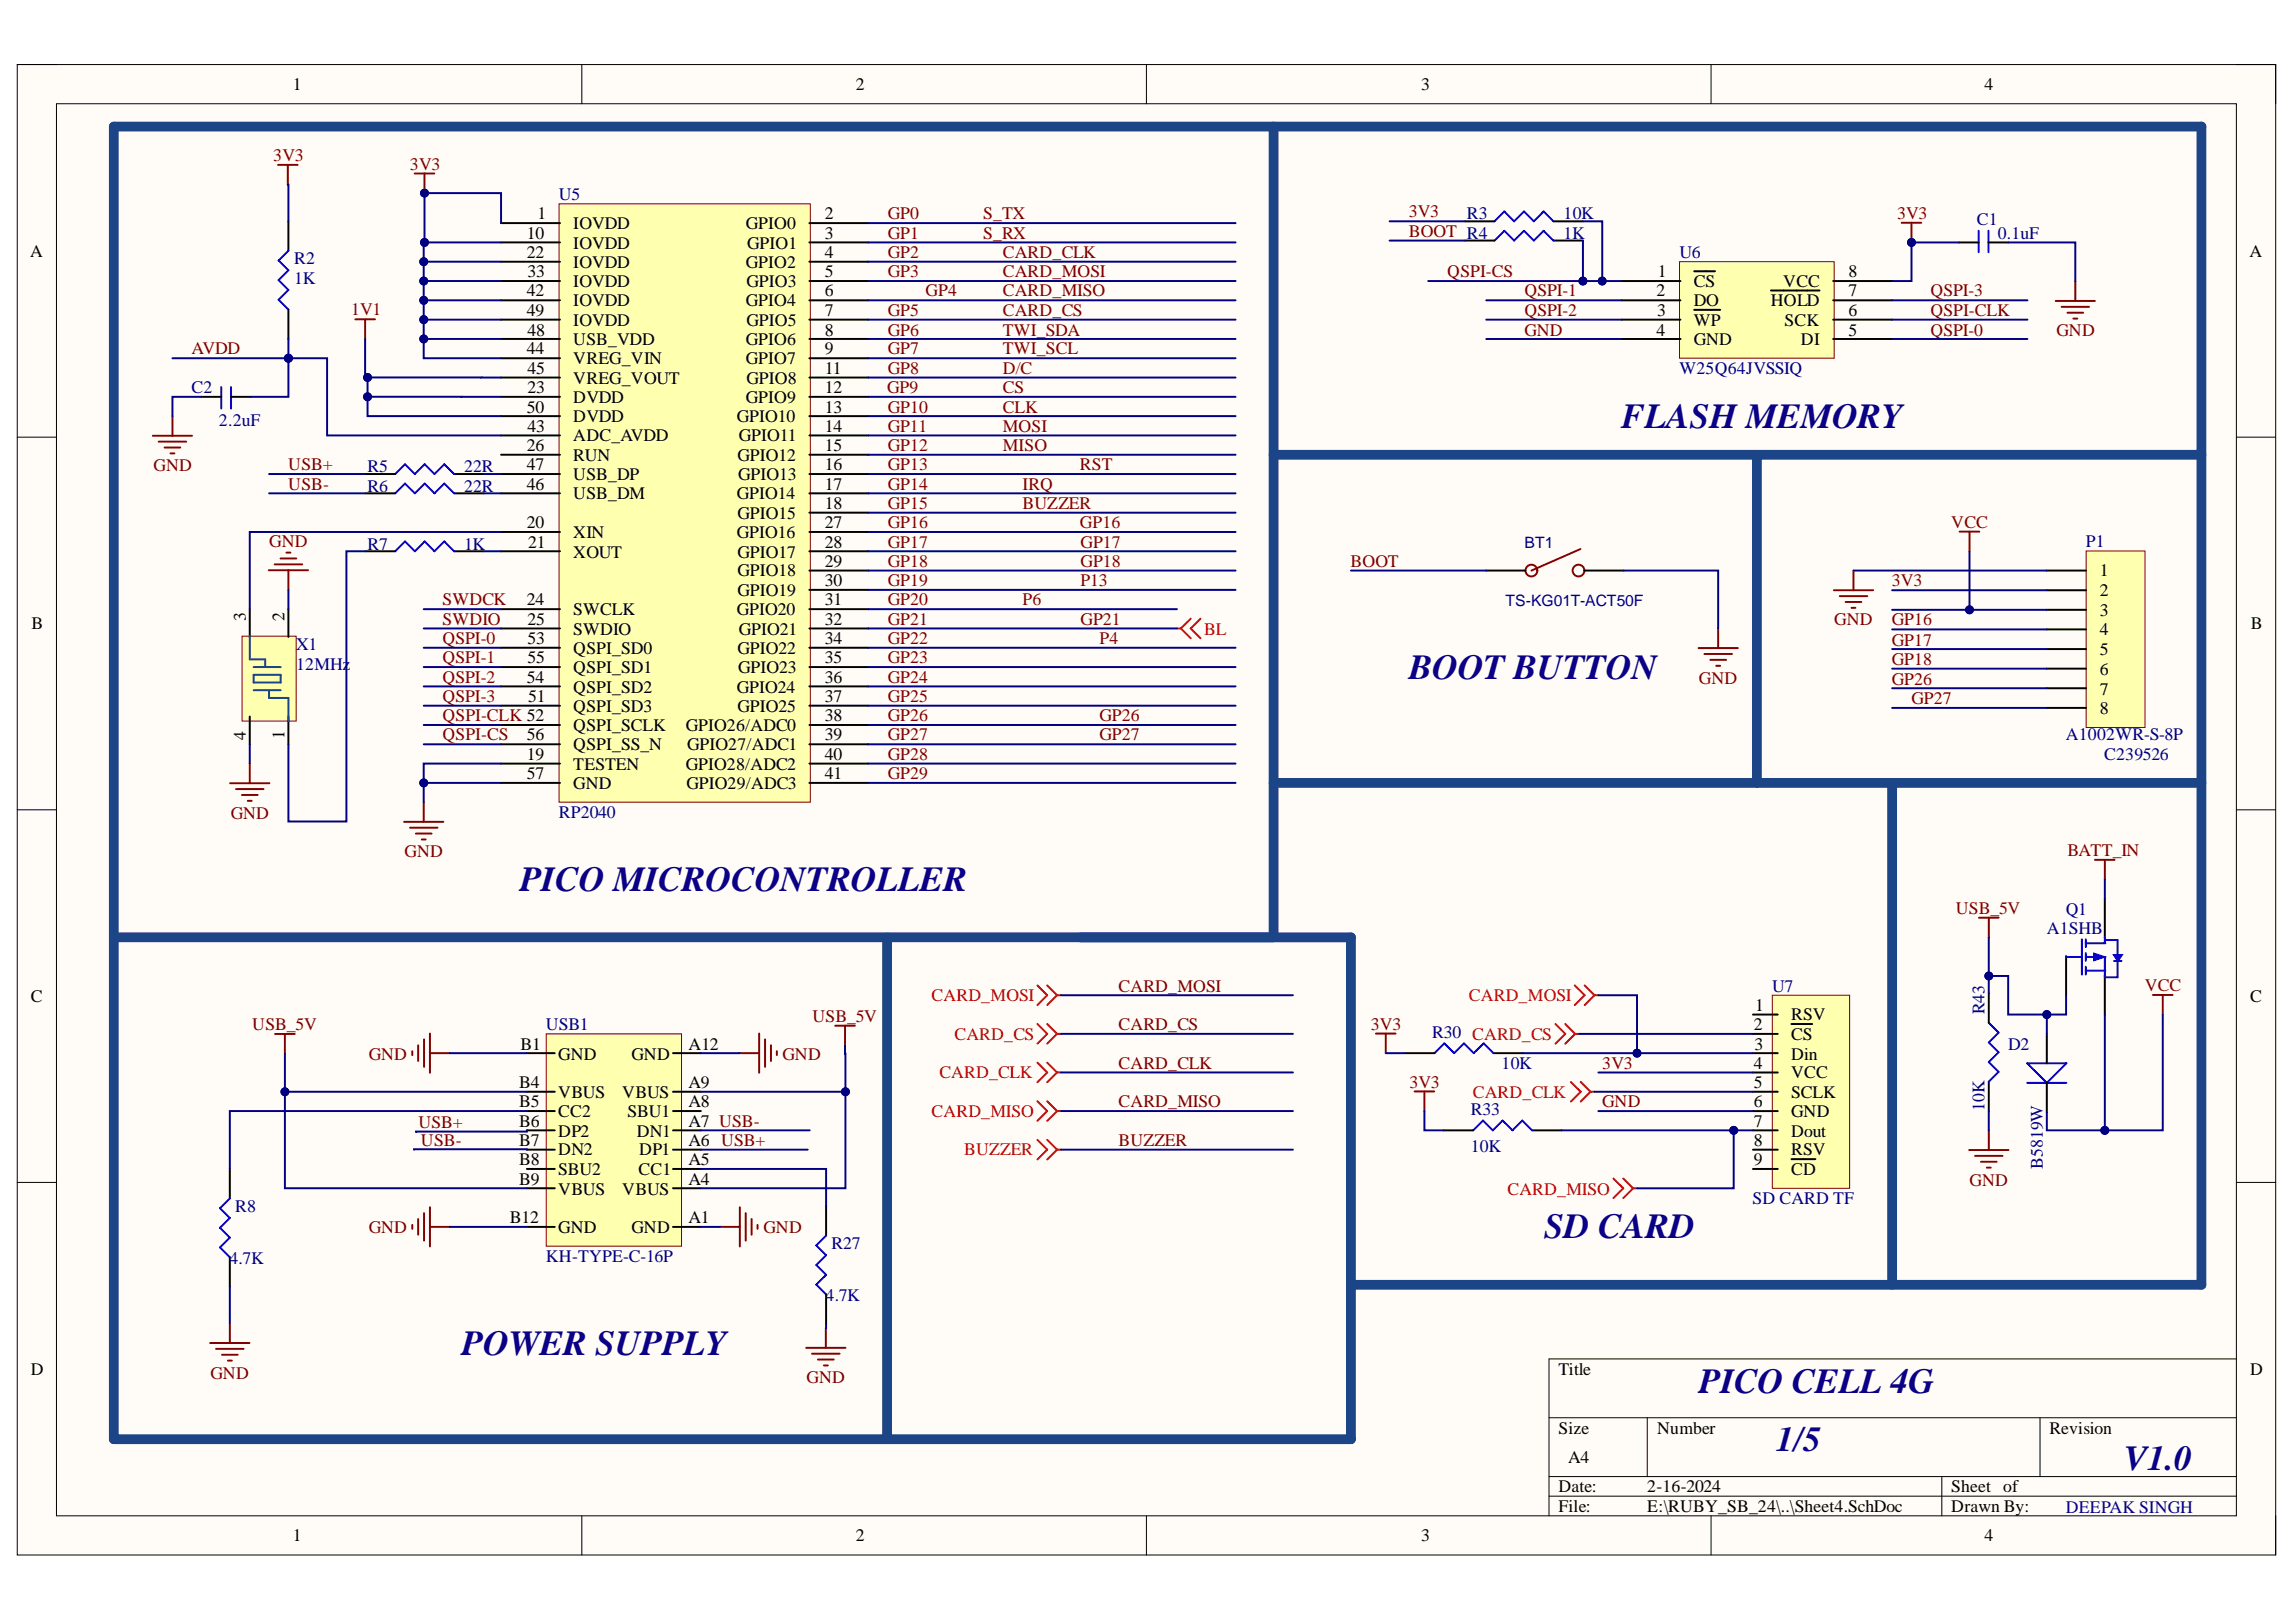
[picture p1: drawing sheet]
<svg xmlns="http://www.w3.org/2000/svg" width="297mm" height="210mm" viewBox="0 0 297 210" stroke-linecap="round" stroke-linejoin="round" font-family="sans-serif">
<defs><g id="words">
<g font-size="4.6" fill="#0c0087">
<text x="209.7" y="55.3">FLASH MEMORY</text>
<text x="182.2" y="87.9">BOOT BUTTON</text>
<text x="67.2" y="115.3">PICO MICROCONTROLLER</text>
<text x="199.8" y="160.3">SD CARD</text>
<text x="59.7" y="175.3">POWER SUPPLY</text>
<text x="219.8" y="180.3">PICO CELL 4G</text>
<text x="229.8" y="187.8">1/5</text>
<text x="274.8" y="190.3">V1.0</text>
</g>
<g font-size="2.3">
<text x="37.9" y="11.7">1</text>
<text x="110.7" y="11.7">2</text>
<text x="183.9" y="11.7">3</text>
<text x="256.8" y="11.7">4</text>
<text x="69.5" y="28.4">1</text>
<text x="74.2" y="29.7">IOVDD</text>
<text x="96.5" y="29.7">GPIO0</text>
<text x="106.7" y="28.4">2</text>
<text x="3.9" y="33.3">A</text>
<text x="68.2" y="30.9">10</text>
<text x="68.2" y="33.4">22</text>
<text x="68.2" y="35.9">33</text>
<text x="74.2" y="32.2">IOVDD</text>
<text x="74.2" y="34.6">IOVDD</text>
<text x="96.5" y="34.6">GPIO2</text>
<text x="96.7" y="32.2">GPIO1</text>
<text x="106.7" y="30.9">3</text>
<text x="106.7" y="33.4">4</text>
<text x="106.7" y="35.9">5</text>
<text x="214.5" y="35.9">1</text>
<text x="239.2" y="35.9">8</text>
<text x="291" y="33.3">A</text>
<text x="68.2" y="38.4">42</text>
<text x="68.2" y="40.9">49</text>
<text x="74.2" y="37.2">IOVDD</text>
<text x="74.2" y="39.6">IOVDD</text>
<text x="96.5" y="39.6">GPIO4</text>
<text x="96.6" y="37.2">GPIO3</text>
<text x="106.7" y="38.4">6</text>
<text x="106.7" y="40.9">7</text>
<text x="214.3" y="38.4">2</text>
<text x="214.4" y="40.9">3</text>
<text x="219.1" y="37.2">CS</text>
<text x="219.1" y="39.6">DO</text>
<text x="229.1" y="39.6">HOLD</text>
<text x="230.7" y="37.2">VCC</text>
<text x="239.2" y="40.9">6</text>
<text x="239.2" y="38.4">7</text>
<text x="68.2" y="45.9">44</text>
<text x="68.2" y="43.4">48</text>
<text x="74.2" y="47.1">VREG_VIN</text>
<text x="74.2" y="44.7">USB_VDD</text>
<text x="74.2" y="42.2">IOVDD</text>
<text x="96.5" y="44.7">GPIO6</text>
<text x="96.5" y="47.1">GPIO7</text>
<text x="96.6" y="42.2">GPIO5</text>
<text x="106.7" y="43.4">8</text>
<text x="106.7" y="45.9">9</text>
<text x="214.3" y="43.4">4</text>
<text x="219.1" y="42.2">WP</text>
<text x="219.1" y="44.7">GND</text>
<text x="230.9" y="42.2">SCK</text>
<text x="233" y="44.7">DI</text>
<text x="239.2" y="43.4">5</text>
<text x="68.2" y="53.4">50</text>
<text x="68.2" y="50.9">23</text>
<text x="68.2" y="48.4">45</text>
<text x="74.2" y="52.1">DVDD</text>
<text x="74.2" y="49.7">VREG_VOUT</text>
<text x="96.5" y="52.1">GPIO9</text>
<text x="96.6" y="49.7">GPIO8</text>
<text x="106.7" y="48.4">11</text>
<text x="106.7" y="50.9">12</text>
<text x="106.7" y="53.4">13</text>
<text x="68.2" y="58.4">26</text>
<text x="68.2" y="55.8">43</text>
<text x="74.2" y="59.6">RUN</text>
<text x="74.2" y="57.1">ADC_AVDD</text>
<text x="74.2" y="54.7">DVDD</text>
<text x="95.3" y="54.7">GPIO10</text>
<text x="95.4" y="59.6">GPIO12</text>
<text x="95.6" y="57.1">GPIO11</text>
<text x="106.7" y="55.8">14</text>
<text x="106.7" y="58.4">15</text>
<text x="68.2" y="63.4">46</text>
<text x="68.2" y="60.8">47</text>
<text x="74.2" y="64.6">USB_DM</text>
<text x="74.2" y="62.2">USB_DP</text>
<text x="95.3" y="64.6">GPIO14</text>
<text x="95.5" y="62.2">GPIO13</text>
<text x="106.7" y="60.8">16</text>
<text x="106.7" y="63.4">17</text>
<text x="106.7" y="65.9">18</text>
<text x="68.2" y="68.3">20</text>
<text x="68.3" y="70.9">21</text>
<text x="74.2" y="69.6">XIN</text>
<text x="95.3" y="69.6">GPIO16</text>
<text x="95.4" y="67.2">GPIO15</text>
<text x="106.7" y="68.3">27</text>
<text x="106.7" y="70.9">28</text>
<text x="74.2" y="72.1">XOUT</text>
<text x="95.4" y="72.1">GPIO17</text>
<text x="95.4" y="74.6">GPIO18</text>
<text x="95.4" y="77.1">GPIO19</text>
<text x="106.7" y="73.3">29</text>
<text x="106.7" y="75.9">30</text>
<text x="271.6" y="74.6">1</text>
<text x="271.6" y="77.1">2</text>
<text x="4.1" y="81.4">B</text>
<text x="31.8" y="80.4" transform="rotate(-90 31.8 80.4)">3</text>
<text x="36.8" y="80.4" transform="rotate(-90 36.8 80.4)">2</text>
<text x="68.2" y="78.3">24</text>
<text x="68.2" y="80.8">25</text>
<text x="68.2" y="83.4">53</text>
<text x="74.2" y="79.6">SWCLK</text>
<text x="74.2" y="82.1">SWDIO</text>
<text x="95.3" y="79.6">GPIO20</text>
<text x="95.6" y="82.1">GPIO21</text>
<text x="106.7" y="78.3">31</text>
<text x="106.7" y="80.8">32</text>
<text x="106.7" y="83.4">34</text>
<text x="271.6" y="79.7">3</text>
<text x="271.6" y="82.2">4</text>
<text x="291.2" y="81.4">B</text>
<text x="68.2" y="88.4">54</text>
<text x="68.2" y="85.8">55</text>
<text x="74.2" y="84.7">QSPI_SD0</text>
<text x="74.2" y="89.6">QSPI_SD2</text>
<text x="74.2" y="87.1">QSPI_SD1</text>
<text x="95.3" y="89.6">GPIO24</text>
<text x="95.4" y="84.7">GPIO22</text>
<text x="95.5" y="87.1">GPIO23</text>
<text x="106.7" y="85.8">35</text>
<text x="106.7" y="88.4">36</text>
<text x="271.6" y="84.8">5</text>
<text x="271.6" y="87.4">6</text>
<text x="271.6" y="89.9">7</text>
<text x="31.8" y="95.8" transform="rotate(-90 31.8 95.8)">4</text>
<text x="36.8" y="95.6" transform="rotate(-90 36.8 95.6)">1</text>
<text x="68.2" y="95.8">56</text>
<text x="68.3" y="90.8">51</text>
<text x="74.2" y="92.1">QSPI_SD3</text>
<text x="74.2" y="94.6">QSPI_SCLK</text>
<text x="88.7" y="94.6">GPIO26/ADC0</text>
<text x="95.4" y="92.1">GPIO25</text>
<text x="106.7" y="90.8">37</text>
<text x="106.7" y="93.4">38</text>
<text x="106.7" y="95.8">39</text>
<text x="271.6" y="92.4">8</text>
<text x="68.2" y="98.3">19</text>
<text x="68.2" y="100.9">57</text>
<text x="74.2" y="99.6">TESTEN</text>
<text x="74.2" y="97.1">QSPI_SS_N</text>
<text x="88.7" y="99.6">GPIO28/ADC2</text>
<text x="88.9" y="97.1">GPIO27/ADC1</text>
<text x="106.7" y="98.3">40</text>
<text x="106.7" y="100.9">41</text>
<text x="74.2" y="102.1">GND</text>
<text x="88.8" y="102.1">GPIO29/ADC3</text>
<text x="4" y="129.7">C</text>
<text x="227.1" y="130.8">1</text>
<text x="291.1" y="129.7">C</text>
<text x="67.3" y="135.8">B1</text>
<text x="72.2" y="137.1">GND</text>
<text x="81.7" y="137.1">GND</text>
<text x="89.1" y="135.8">A12</text>
<text x="226.9" y="133.3">2</text>
<text x="227" y="135.8">3</text>
<text x="231.7" y="137.1">Din</text>
<text x="231.7" y="134.6">CS</text>
<text x="231.7" y="132">RSV</text>
<text x="67.1" y="140.8">B4</text>
<text x="67.1" y="143.3">B5</text>
<text x="72.2" y="142.1">VBUS</text>
<text x="80.5" y="142.1">VBUS</text>
<text x="89.1" y="143.3">A8</text>
<text x="89.1" y="140.8">A9</text>
<text x="226.9" y="138.3">4</text>
<text x="226.9" y="140.8">5</text>
<text x="226.9" y="143.3">6</text>
<text x="231.7" y="139.6">VCC</text>
<text x="231.7" y="142.1">SCLK</text>
<text x="67.1" y="145.8">B6</text>
<text x="67.1" y="148.3">B7</text>
<text x="72.2" y="144.5">CC2</text>
<text x="72.2" y="147.1">DP2</text>
<text x="72.2" y="149.5">DN2</text>
<text x="81.2" y="144.5">SBU1</text>
<text x="82.4" y="147.1">DN1</text>
<text x="82.7" y="149.5">DP1</text>
<text x="89.1" y="148.3">A6 USB+</text>
<text x="89.1" y="145.8">A7 USB-</text>
<text x="226.9" y="145.8">7</text>
<text x="226.9" y="148.3">8</text>
<text x="231.7" y="144.5">GND</text>
<text x="231.7" y="147.1">Dout</text>
<text x="231.7" y="149.5">RSV</text>
<text x="67.1" y="150.8">B8</text>
<text x="67.1" y="153.3">B9</text>
<text x="72.2" y="152.1">SBU2</text>
<text x="72.2" y="154.6">VBUS</text>
<text x="80.5" y="154.6">VBUS</text>
<text x="82.6" y="152.1">CC1</text>
<text x="89.1" y="153.3">A4</text>
<text x="89.1" y="150.8">A5</text>
<text x="226.9" y="150.8">9</text>
<text x="231.7" y="152.1">CD</text>
<text x="66" y="158.3">B12</text>
<text x="72.2" y="159.6">GND</text>
<text x="81.7" y="159.6">GND</text>
<text x="89.1" y="158.3">A1</text>
<text x="4" y="177.9">D</text>
<text x="201.6" y="177.9">Title</text>
<text x="291.1" y="177.9">D</text>
<text x="201.6" y="185.5">Size</text>
<text x="214.4" y="185.5">Number</text>
<text x="265.1" y="185.5">Revision</text>
<text x="202.9" y="189.3">A4</text>
<text x="201.6" y="193.1">Date:</text>
<text x="201.6" y="195.7">File:</text>
<text x="213.1" y="193.1">2-16-2024</text>
<text x="213.1" y="195.7">E:\RUBY_SB_24\..\Sheet4.SchDoc</text>
<text x="252.4" y="193.1">Sheet of</text>
<text x="252.4" y="195.7">Drawn By:</text>
<text x="37.9" y="199.5">1</text>
<text x="110.7" y="199.5">2</text>
<text x="183.9" y="199.5">3</text>
<text x="256.8" y="199.5">4</text>
</g>
<g font-size="2.3" fill="#800000">
<text x="35.4" y="20.9">3V3</text>
<text x="53" y="22">3V3</text>
<text x="114.8" y="28.4">GP0</text>
<text x="127.2" y="28.4">S_TX</text>
<text x="182.2" y="28.1">3V3</text>
<text x="245.4" y="28.4">3V3</text>
<text x="114.8" y="30.9">GP1</text>
<text x="114.8" y="33.4">GP2</text>
<text x="114.8" y="35.9">GP3</text>
<text x="127.2" y="30.9">S_RX</text>
<text x="129.7" y="33.4">CARD_CLK</text>
<text x="129.7" y="35.9">CARD_MOSI</text>
<text x="182.2" y="30.7">BOOT R4</text>
<text x="187.2" y="35.9">QSPI-CS</text>
<text x="45.4" y="40.8">1V1</text>
<text x="114.8" y="40.9">GP5</text>
<text x="119.8" y="38.4">GP4</text>
<text x="129.7" y="38.4">CARD_MISO</text>
<text x="129.7" y="40.9">CARD_CS</text>
<text x="197.2" y="38.4">QSPI-1</text>
<text x="197.2" y="40.9">QSPI-2</text>
<text x="249.7" y="40.9">QSPI-CLK</text>
<text x="249.7" y="38.4">QSPI-3</text>
<text x="24.8" y="45.9">AVDD</text>
<text x="114.8" y="43.4">GP6</text>
<text x="114.8" y="45.9">GP7</text>
<text x="129.7" y="43.4">TWI_SDA</text>
<text x="129.7" y="45.9">TWI_SCL</text>
<text x="197.2" y="43.4">GND</text>
<text x="249.7" y="43.4">QSPI-0</text>
<text x="266.1" y="43.5">GND</text>
<text x="114.8" y="50.9">GP9</text>
<text x="114.8" y="48.4">GP8</text>
<text x="114.8" y="53.4">GP10</text>
<text x="129.7" y="48.4">D/C</text>
<text x="129.7" y="50.9">CS</text>
<text x="129.7" y="53.4">CLK</text>
<text x="114.8" y="55.8">GP11</text>
<text x="114.8" y="58.4">GP12</text>
<text x="129.7" y="55.8">MOSI</text>
<text x="129.7" y="58.4">MISO</text>
<text x="19.9" y="61">GND</text>
<text x="37.3" y="63.4">USB-</text>
<text x="37.3" y="60.8">USB+</text>
<text x="114.8" y="63.4">GP14</text>
<text x="114.8" y="65.9">GP15</text>
<text x="114.8" y="60.8">GP13</text>
<text x="132.3" y="65.9">BUZZER</text>
<text x="132.3" y="63.4">IRQ</text>
<text x="139.7" y="60.8">RST</text>
<text x="34.8" y="70.8">GND</text>
<text x="114.8" y="68.3">GP16</text>
<text x="114.8" y="70.9">GP17</text>
<text x="139.7" y="68.3">GP16</text>
<text x="139.8" y="70.9">GP17</text>
<text x="252.4" y="68.3">VCC</text>
<text x="114.8" y="73.3">GP18</text>
<text x="114.8" y="75.9">GP19</text>
<text x="139.8" y="73.3">GP18</text>
<text x="139.8" y="75.9">P13</text>
<text x="174.7" y="73.3">BOOT</text>
<text x="244.7" y="75.9">3V3</text>
<text x="57.3" y="78.3">SWDCK</text>
<text x="57.3" y="80.8">SWDIO</text>
<text x="57.3" y="83.4">QSPI-0</text>
<text x="114.8" y="78.3">GP20</text>
<text x="114.8" y="80.8">GP21</text>
<text x="114.8" y="83.4">GP22</text>
<text x="132.3" y="78.3">P6</text>
<text x="139.8" y="80.8">GP21</text>
<text x="142.2" y="83.4">P4</text>
<text x="237.3" y="80.9">GND</text>
<text x="244.7" y="80.9">GP16</text>
<text x="244.7" y="83.6">GP17</text>
<text x="57.3" y="85.8">QSPI-1</text>
<text x="57.3" y="88.4">QSPI-2</text>
<text x="114.8" y="85.8">GP23</text>
<text x="114.8" y="88.4">GP24</text>
<text x="219.8" y="88.5">GND</text>
<text x="244.7" y="86.1">GP18</text>
<text x="244.7" y="88.6">GP26</text>
<text x="57.3" y="95.8">QSPI-CS</text>
<text x="57.3" y="93.4">QSPI-CLK 52</text>
<text x="57.3" y="90.8">QSPI-3</text>
<text x="114.8" y="90.8">GP25</text>
<text x="114.8" y="93.4">GP26</text>
<text x="114.8" y="95.8">GP27</text>
<text x="142.2" y="93.4">GP26</text>
<text x="142.2" y="95.8">GP27</text>
<text x="247.3" y="91.2">GP27</text>
<text x="114.8" y="98.3">GP28</text>
<text x="114.8" y="100.9">GP29</text>
<text x="29.9" y="105.9">GND</text>
<text x="52.3" y="110.9">GND</text>
<text x="267.5" y="110.8">BATT_IN</text>
<text x="253" y="118.3">USB_5V</text>
<text x="144.7" y="128.3">CARD_MOSI</text>
<text x="277.5" y="128.2">VCC</text>
<text x="32.6" y="133.3">USB_5V</text>
<text x="47.7" y="137.1">GND</text>
<text x="101.2" y="137.1">GND</text>
<text x="105.1" y="132.3">USB_5V</text>
<text x="144.7" y="133.3">CARD_CS</text>
<text x="177.3" y="133.3">3V3</text>
<text x="144.7" y="138.3">CARD_CLK</text>
<text x="144.7" y="143.3">CARD_MISO</text>
<text x="182.3" y="140.7">3V3</text>
<text x="207.3" y="138.3">3V3</text>
<text x="207.3" y="143.3">GND</text>
<text x="54.1" y="146">USB+</text>
<text x="54.5" y="148.3">USB-</text>
<text x="144.7" y="148.3">BUZZER</text>
<text x="254.8" y="153.4">GND</text>
<text x="47.7" y="159.6">GND</text>
<text x="98.8" y="159.6">GND</text>
<text x="27.2" y="178.4">GND</text>
<text x="104.4" y="179">GND</text>
</g>
<g font-size="2.3" fill="#000080">
<text x="72.3" y="25.9">U5</text>
<text x="189.8" y="28.4">R3</text>
<text x="202.3" y="28.4">10K</text>
<text x="255.7" y="29.1">C1</text>
<text x="38.1" y="34.2">R2</text>
<text x="202.3" y="30.9">1K</text>
<text x="217.3" y="33.4">U6</text>
<text x="258.4" y="30.9">0.1uF</text>
<text x="38.1" y="36.8">1K</text>
<text x="24.8" y="50.9">C2</text>
<text x="217.3" y="48.4">W25Q64JVSSIQ</text>
<text x="28.3" y="55.2">2.2uF</text>
<text x="47.5" y="63.6">R6</text>
<text x="47.5" y="61.1">R5</text>
<text x="60" y="63.6">22R</text>
<text x="60" y="61.1">22R</text>
<text x="47.5" y="71.1">R7</text>
<text x="60" y="71.1">1K</text>
<text x="269.9" y="70.8">P1</text>
<text x="38.3" y="84.1">X1</text>
<text x="38.3" y="86.7">12MHz</text>
<text x="267.2" y="95.8">A1002WR-S-8P</text>
<text x="272.2" y="98.3">C239526</text>
<text x="72.3" y="105.9">RP2040</text>
<text x="267.2" y="118.4">Q1</text>
<text x="264.8" y="120.8">A1SHB</text>
<text x="229.3" y="128.3">U7</text>
<text x="256.8" y="131.3" transform="rotate(-90 256.8 131.3)">R43</text>
<text x="70.6" y="133.3">USB1</text>
<text x="185.3" y="134.3">R30 CARD_CS</text>
<text x="259.8" y="135.8">D2</text>
<text x="194.3" y="138.3">10K</text>
<text x="256.8" y="143.8" transform="rotate(-90 256.8 143.8)">10K</text>
<text x="190.3" y="144.3">R33</text>
<text x="190.3" y="149.1">10K</text>
<text x="226.7" y="155.8">SD CARD TF</text>
<text x="264.3" y="151.3" transform="rotate(-90 264.3 151.3)">B5819W</text>
<text x="30.4" y="156.9">R8</text>
<text x="107.6" y="161.7">R27</text>
<text x="29.7" y="163.6">4.7K</text>
<text x="70.6" y="163.3">KH-TYPE-C-16P</text>
<text x="106.8" y="168.4">4.7K</text>
</g>
<g font-size="2.3" fill="#f00">
<text x="155.8" y="82.1">BL</text>
<text x="120.5" y="129.6">CARD_MOSI</text>
<text x="190" y="129.6">CARD_MOSI</text>
<text x="123.5" y="134.6">CARD_CS</text>
<text x="121.5" y="139.6">CARD_CLK</text>
<text x="190.5" y="142.1">CARD_CLK</text>
<text x="120.5" y="144.5">CARD_MISO</text>
<text x="124.7" y="149.5">BUZZER</text>
<text x="195" y="154.6">CARD_MISO</text>
</g>
<text font-size="2.3" fill="#0c0087" x="267.2" y="195.7">DEEPAK SINGH</text>
<g font-size="2" fill="#000080">
<text x="197.2" y="71">BT1</text>
<text x="194.8" y="78.4">TS-KG01T-ACT50F</text>
</g>
</g></defs>
<path d="M2.2 8.4h292.2v192.8h-292.2z" fill-rule="evenodd" fill="#fffcf8"/>
<path d="M2.2 8.4h292.2v192.8h-292.2z" fill="none" stroke="#000" stroke-width=".13"/>
<path d="M7.3 13.4h282v182.8h-282z" fill-rule="evenodd" fill="#fffcf8"/>
<g fill="none" stroke="#000" stroke-width=".13">
<path d="M2.2 8.3h5.1M7.3 13.4h282v182.8h-282zM75.3 8.3v5.1M148.3 8.3v5.1M221.4 8.4v5M289.3 8.4h5.1v5M2.2 56.6h5.1M289.3 56.6h5.1M2.2 104.8h5.1M289.3 104.8h5.1M2.2 153h5.1M289.3 153h5.1"/>
<path d="M289.3 175.9h-88.9v20.3M75.3 196.2v5M148.3 196.2v5M200.4 183.5h88.9M200.4 191.1h88.9M200.4 193.6h88.9M213.1 183.5v7.6M221.4 196.2v5M251.2 191.1v5.1M263.9 183.5v7.6M294.4 196.2v5"/>
</g>
<path d="M72.3 26.4h32.5v77.4h-32.5z" fill-rule="evenodd" fill="#ffffb0"/>
<path d="M72.3 26.4h32.5v77.4h-32.5z" fill="none" stroke="#800000" stroke-width=".13"/>
<g fill="none" stroke="#000" stroke-width=".25">
<path d="M64.8 28.9h7.6M64.8 31.4h7.6M64.8 33.9h7.6M64.8 36.4h7.6M64.8 38.9h7.6M104.7 28.9h7.6M104.7 31.4h7.6M104.7 33.9h7.6M104.7 36.4h7.6M104.7 38.9h7.6M64.8 41.4h7.6M64.8 43.9h7.6"/>
<path d="M64.8 46.4h7.6M64.8 48.9h7.6M64.8 51.4h7.6M64.8 53.9h7.6M64.8 56.4h7.6M64.8 58.8h7.6M104.7 41.4h7.6M104.7 43.9h7.6M104.7 46.4h7.6M104.7 48.9h7.6M104.7 51.4h7.6M104.7 53.9h7.6"/>
<path d="M104.7 56.4h7.6M104.7 58.8h7.6M47.3 71.3h3.8M58.7 71.3h3.9M64.8 61.3h7.6M64.8 63.8h7.6M64.8 68.8h7.6M64.8 71.3h7.6M64.8 78.8h7.6M104.7 61.3h7.6M104.7 63.8h7.6M104.7 66.3h7.6"/>
<path d="M104.7 68.8h7.6M104.7 71.3h7.6M104.7 78.8h7.6M104.7 73.8h7.6M104.7 76.3h7.6M64.8 98.8h7.6M64.8 81.3h7.6M64.8 83.8h7.6M64.8 86.3h7.6M64.8 88.8h7.6M64.8 91.3h7.6M64.8 93.8h7.6"/>
<path d="M64.8 96.3h7.6M104.7 98.8h7.6M104.7 81.3h7.6M104.7 83.8h7.6M104.7 86.3h7.6M104.7 88.8h7.6M104.7 91.3h7.6M104.7 93.8h7.6M104.7 96.3h7.6M64.8 101.3h7.6M104.7 101.3h7.6"/>
</g>
<path d="M51.1 71.3l1.3-1.2 1.3 1.2 1.2-1.2 1.3 1.2 1.3-1.2 1.2 1.2" fill="none" stroke="#00f" stroke-width=".25"/>
<path d="M53.6 22.5h2.6M54.9 22.5v2.5" fill="none" stroke="#800000" stroke-width=".25"/>
<circle cx="54.9" cy="25" r=".51" fill="#000080"/>
<circle cx="54.9" cy="25" r=".51" fill="none" stroke="#000080" stroke-width=".13"/>
<g fill="none" stroke="#800000" stroke-width=".25">
<path d="M36 21.3h2.5M37.2 21.3v2.6M19.8 56.4h5M20.5 57.2h3.6M21.3 57.9h2M22.1 58.7h.5M22.3 53.9v2.5M46 41.3h2.5M47.2 41.3v2.6M52.3 106.4h5.1M53 107.1h3.6M53.8 107.9h2"/>
<path d="M54.6 108.6h.5M54.8 103.8v2.6"/>
</g>
<path d="M37.3 32.4l-1.3 1.3 1.3 1.3-1.3 1.2 1.3 1.3-1.3 1.3 1.3 1.3M28.6 50.1v2.8M29.9 50.1v2.8M51.1 63.8l1.3-1.2 1.3 1.2 1.2-1.2 1.3 1.2 1.3-1.2 1.2 1.2M51.1 61.3l1.3-1.2 1.3 1.2 1.2-1.2 1.3 1.2 1.3-1.2 1.2 1.2" fill="none" stroke="#00f" stroke-width=".25"/>
<path d="M37.3 28.6v3.8M26.1 51.4h2.5M29.9 51.4h2.5M37.3 40.1v3.8M47.3 63.8h3.8M47.3 61.3h3.8M58.7 63.8h3.9M58.7 61.3h3.9" fill="none" stroke="#000" stroke-width=".25"/>
<path d="M31.3 82.3h7v11h-7z" fill-rule="evenodd" fill="#ffffb0"/>
<path d="M31.3 82.3h7v11h-7z" fill="none" stroke="#800000" stroke-width=".13"/>
<path d="M32.3 78.8v3.6M37.3 78.8v3.6M32.3 92.7v3.6M37.3 92.7v3.6" fill="none" stroke="#000" stroke-width=".25"/>
<path d="M32.3 82.3v3h2v1M32.8 87.3h3.5v1h-3.5zM32.8 86.3h3.5M32.8 89.3h3.5M34.8 89.3v1h2.5v3" fill="none" stroke="#1c4587" stroke-width=".25"/>
<g fill="none" stroke="#800000" stroke-width=".25">
<path d="M34.8 73.8h5.1M35.5 73h3.6M36.3 72.3h2M37.1 71.5h.5M37.3 73.8v2.5M32.3 98.8v2.6M29.8 101.4h5.1M30.5 102.1h3.6M31.3 102.9h2M32.1 103.6h.5M53.3 136v.5M54.1 135.3v2"/>
<path d="M54.9 134.5v3.6M55.6 136.3h2.6M55.6 133.7v5.1M95.7 136.3h2.5M98.2 133.7v5.1M99 134.5v3.6M99.7 135.3v2M100.5 136v.5M108.1 132.7h2.5M109.3 132.7v2.6M53.3 158.5v.5M54.1 157.8v2"/>
<path d="M54.9 157v3.5M55.6 158.8h2.6M55.6 156.2v5.1M93.2 158.8h2.5M95.7 156.2v5.1M96.5 157v3.5M97.2 157.8v2M98 158.5v.5"/>
</g>
<path d="M70.7 133.8h17.5v27.5h-17.5z" fill-rule="evenodd" fill="#ffffb0"/>
<path d="M70.7 133.8h17.5v27.5h-17.5z" fill="none" stroke="#800000" stroke-width=".13"/>
<g fill="none" stroke="#000" stroke-width=".25">
<path d="M68.2 136.3h3.6M87.1 136.3h3.6M29.7 151.3v3.8M68.2 141.3h3.6M68.2 143.8h3.6M68.2 146.3h3.6M68.2 148.8h3.6M68.2 151.3h3.6M68.2 153.8h3.6M68.2 158.8h3.6M87.1 141.3h3.6M87.1 143.8h3.6"/>
<path d="M87.1 146.3h3.6M87.1 148.8h3.6M87.1 151.3h3.6M87.1 153.8h3.6M87.1 158.8h3.6M106.9 156.1v3.8M29.7 162.7v3.8M106.9 167.5v3.8"/>
</g>
<g fill="none" stroke="#800000" stroke-width=".25">
<path d="M246 28.8h2.6M247.3 28.8v2.6M35.6 133.8h2.5M36.9 133.8v2.5M27.2 173.8h5.1M28 174.6h3.5M28.7 175.3h2.1M29.5 176.1h.5M29.7 171.3v2.5M104.3 174.4h5.1M105.1 175.2h3.5M105.8 175.9h2.1"/>
<path d="M106.6 176.7h.5M106.8 171.9v2.5"/>
</g>
<path d="M29.7 155.1l-1.2 1.3 1.2 1.2-1.2 1.3 1.2 1.3-1.2 1.2 1.2 1.3M106.9 159.9l-1.3 1.3 1.3 1.2-1.3 1.3 1.3 1.3-1.3 1.2 1.3 1.3" fill="none" stroke="#00f" stroke-width=".25"/>
<circle cx="247.3" cy="31.4" r=".51" fill="#000080"/>
<circle cx="247.3" cy="31.4" r=".51" fill="none" stroke="#000080" stroke-width=".13"/>
<path d="M193.3 28.6l1.3-1.2 1.3 1.2 1.3-1.2 1.2 1.2 1.3-1.2 1.3 1.2M193.3 31.1l1.3-1.2 1.3 1.2 1.3-1.2 1.2 1.2 1.3-1.2 1.3 1.2M256 29.9v2.7M257.3 29.9v2.7" fill="none" stroke="#00f" stroke-width=".25"/>
<path d="M189.5 28.6h3.8M189.5 31.1h3.8M201 28.6h3.8M201 31.1h3.8M253.4 31.4h2.6M257.3 31.4h2.5" fill="none" stroke="#000" stroke-width=".25"/>
<path d="M266 38.9h5M266.7 39.7h3.6M268.5 36.4v2.5M267.5 40.5h2M268.2 41.2h.5" fill="none" stroke="#800000" stroke-width=".25"/>
<path d="M217.3 33.9h20v12.5h-20z" fill-rule="evenodd" fill="#ffffb0"/>
<path d="M217.3 33.9h20v12.5h-20z" fill="none" stroke="#800000" stroke-width=".13"/>
<path d="M209.8 36.4h7.6M209.8 38.9h7.6M219.2 35.1h2.7M229.1 37.6h6.3M237.2 36.4h7.6M237.2 38.9h7.6M209.8 41.4h7.6M209.8 43.9h7.6M219.2 40.1h3.3M237.2 41.4h7.6M237.2 43.9h7.6" fill="none" stroke="#000" stroke-width=".25"/>
<path d="M164.8 16.4v104.9h-150.1M114.8 121.3v64.9M139.8 121.3h35v64.9h-160.1v-169.8h270.1v149.9h-110" fill="none" stroke="#1c4587" stroke-width="1.3"/>
<path d="M269.9 71.3h7.6v22.8h-7.6z" fill-rule="evenodd" fill="#ffffb0"/>
<path d="M269.9 71.3h7.6v22.8h-7.6z" fill="none" stroke="#800000" stroke-width=".13"/>
<path d="M264.8 73.8h5.1M264.8 76.4h5.1M264.8 78.9h5.1M264.8 81.5h5.1M264.8 84h5.1M264.8 86.5h5.1M264.8 89.1h5.1M264.8 91.6h5.1M272.3 116.3v5.1M267.3 123.7v5.1M272.3 126.2v5.1" fill="none" stroke="#000" stroke-width=".25"/>
<path d="M237.3 76.4h5M238 77.1h3.6M238.8 77.9h2M239.5 78.7h.5M239.8 73.8v2.6" fill="none" stroke="#800000" stroke-width=".25"/>
<g fill="none" stroke="#f00" stroke-width=".25">
<path d="M134.2 132.5l1.3 1.3-1.3 1.3M134.2 127.5l1.3 1.3-1.3 1.3M134.2 137.5l1.3 1.3-1.3 1.3M135.5 132.5l1.3 1.3M135.5 127.5l1.3 1.3M135.5 137.5l1.3 1.3M136.8 133.8l-1.3 1.3M136.8 133.8h.5M136.8 128.8l-1.3 1.3M136.8 128.8h.5M136.8 138.8l-1.3 1.3M136.8 138.8h.5"/>
<path d="M134.2 142.5l1.3 1.3-1.3 1.2M134.2 147.5l1.3 1.3-1.3 1.2M135.5 142.5l1.3 1.3M135.5 147.5l1.3 1.3M136.8 143.8l-1.3 1.2M136.8 143.8h.5M136.8 148.8l-1.3 1.2M136.8 148.8h.5"/>
</g>
<path d="M267.3 123.8h2M269.3 121.6v4.5M269.8 122.1h2.6M269.8 123.8h2.6M269.8 125.6h2.6M269.8 121.6v1M269.8 123.3v1M269.8 125.1v1" fill="none" stroke="#00f" stroke-width=".25"/>
<path d="M270.9 123.3l1.5 .5-1.5 .5z" fill="#00f"/>
<path d="M270.9 123.3l1.5 .5-1.5 .5z" fill="none" stroke="#00f" stroke-width=".13"/>
<path d="M272.3 121.3v.8M272.3 123.9v2.6M273.5 124.4h.5M274 121.7v2M274 124.4v2.1" fill="none" stroke="#00f" stroke-width=".25"/>
<path d="M273.5 123.6h1l-.5 .8z" fill="#00f"/>
<path d="M257.3 132.4l1.3 1.2-1.3 1.3 1.3 1.3-1.3 1.2 1.3 1.3-1.3 1.3M262.3 137.6h5l-2.5 2.5zM272.4 126.5h1.6M272.4 121.7h1.6M273.5 123.6h1l-.5 .8zM274 124.4h.5M262.3 140.1h5" fill="none" stroke="#00f" stroke-width=".25"/>
<path d="M257.3 128.6v3.8M257.3 140v3.8M264.8 133.8v3.8M264.8 140.1v3.8" fill="none" stroke="#000" stroke-width=".25"/>
<g fill="none" stroke="#800000" stroke-width=".25">
<path d="M253.5 68.8h2.6M254.8 68.8v2.5M256 118.8h2.6M257.3 118.8v2.5M271 111.3h2.6M272.3 111.3v2.5M278.5 128.8h2.6M279.8 128.8v2.5M254.8 148.8h5M255.5 149.6h3.6M256.3 150.3h2M257 151.1h.5"/>
<path d="M257.3 146.3v2.5"/>
</g>
<path d="M229.3 128.8h10v25h-10z" fill-rule="evenodd" fill="#ffffb0"/>
<path d="M229.3 128.8h10v25h-10z" fill="none" stroke="#800000" stroke-width=".13"/>
<g fill="none" stroke="#000" stroke-width=".25">
<path d="M192.3 73.8h5.1M205 73.8h5.1M181.8 136.3h3.8M193.2 136.3h3.8M226.8 136.3h3.2M226.8 138.8h3.2M226.8 133.8h3.2M226.8 131.3h3.2M231.8 132.5h2.6M186.8 146.3h3.8M198.2 146.3h3.8M226.8 141.3h3.2"/>
<path d="M226.8 143.8h3.2M226.8 146.3h3.2M226.8 148.8h3.2M226.8 151.3h3.2M231.8 150h3.1"/>
</g>
<path d="M185.6 136.3l1.3-1.3 1.2 1.3 1.3-1.3 1.3 1.3 1.2-1.3 1.3 1.3M190.6 146.3l1.3-1.3 1.2 1.3 1.3-1.3 1.3 1.3 1.2-1.3 1.3 1.3" fill="none" stroke="#00f" stroke-width=".25"/>
<path d="M219.7 83.9h5.1M220.5 84.6h3.6M221.3 85.4h2M222 86.2h.5M222.3 81.3v2.6M178 133.8h2.5M179.3 133.8v2.5M183 141.2h2.5M184.3 141.2v2.6" fill="none" stroke="#800000" stroke-width=".25"/>
<g fill="none" stroke="#f00" stroke-width=".25">
<path d="M152.3 81.3h.5M152.8 81.3l1.2 1.3M154 80.1l-1.2 1.2M155.3 80.1l-1.3 1.2 1.3 1.3M201.2 132.5l1.3 1.3-1.3 1.3M202.5 132.5l1.3 1.3M203.7 127.5l1.3 1.3-1.3 1.3M203.8 133.8l-1.3 1.3M203.8 133.8h.5M205 127.5l1.3 1.3M206.3 128.8l-1.3 1.3M206.3 128.8h.5"/>
<path d="M203.2 140l1.3 1.3-1.3 1.3M204.5 140l1.3 1.3M205.8 141.3l-1.3 1.3M205.8 141.3h.5M208.7 152.5l1.3 1.3-1.3 1.2M210 152.5l1.3 1.3M211.3 153.8l-1.3 1.2M211.3 153.8h.5"/>
</g>
<g fill="none" stroke="#800" stroke-width=".25">
<path d="M204.5 71l-6.4 2.8"/>
<circle cx="198.1" cy="73.8" r=".76"/>
<circle cx="204.2" cy="73.8" r=".76"/>
</g>
<g fill="none" stroke="#000080" stroke-width=".25">
<path d="M112.3 28.9h47.5M112.3 31.4h47.5M112.3 33.9h47.5M47.5 51.3v2.6h17.3M112.3 43.9h47.5M112.3 46.4h47.5M112.3 48.9h47.5M112.3 51.4h47.5M112.3 53.9h47.5M112.3 56.4h47.5M112.3 58.8h47.5M54.8 78.8h10"/>
<path d="M62.6 71.3h2.2M112.3 63.8h47.5M112.3 66.3h47.5M112.3 68.8h47.5M112.3 71.3h47.5M112.3 73.8h47.5M112.3 76.3h47.5M112.3 78.8h40M54.8 83.8h10M54.8 86.3h10M54.8 88.8h10M54.8 91.3h10"/>
<path d="M54.8 93.8h10M54.8 96.3h10M54.8 81.3h10M112.3 83.8h47.5M112.3 86.3h47.5M112.3 88.8h47.5M112.3 91.3h47.5M112.3 93.8h47.5M112.3 96.3h47.5M112.3 98.8h47.5M112.3 101.3h47.5"/>
</g>
<circle cx="47.6" cy="51.3" r=".51" fill="#000080"/>
<circle cx="47.6" cy="51.3" r=".51" fill="none" stroke="#000080" stroke-width=".13"/>
<path d="M47.5 48.8v2.5l17.3 .1" fill="none" stroke="#000080" stroke-width=".25"/>
<circle cx="47.6" cy="51.3" r=".51" fill="#000080"/>
<circle cx="47.6" cy="51.3" r=".51" fill="none" stroke="#000080" stroke-width=".13"/>
<circle cx="47.5" cy="48.8" r=".51" fill="#000080"/>
<circle cx="47.5" cy="48.8" r=".51" fill="none" stroke="#000080" stroke-width=".13"/>
<path d="M47.2 43.9v4.9l17.6 .1" fill="none" stroke="#000080" stroke-width=".25"/>
<circle cx="47.5" cy="48.8" r=".51" fill="#000080"/>
<circle cx="47.5" cy="48.8" r=".51" fill="none" stroke="#000080" stroke-width=".13"/>
<path d="M54.8 33.9h10" fill="none" stroke="#000080" stroke-width=".25"/>
<circle cx="54.8" cy="33.9" r=".51" fill="#000080"/>
<circle cx="54.8" cy="33.9" r=".51" fill="none" stroke="#000080" stroke-width=".13"/>
<path d="M54.8 36.4h10" fill="none" stroke="#000080" stroke-width=".25"/>
<circle cx="54.8" cy="36.4" r=".51" fill="#000080"/>
<circle cx="54.8" cy="36.4" r=".51" fill="none" stroke="#000080" stroke-width=".13"/>
<path d="M54.8 38.9h10" fill="none" stroke="#000080" stroke-width=".25"/>
<circle cx="54.8" cy="38.9" r=".51" fill="#000080"/>
<circle cx="54.8" cy="38.9" r=".51" fill="none" stroke="#000080" stroke-width=".13"/>
<path d="M54.8 41.4h10" fill="none" stroke="#000080" stroke-width=".25"/>
<circle cx="54.8" cy="41.4" r=".51" fill="#000080"/>
<circle cx="54.8" cy="41.4" r=".51" fill="none" stroke="#000080" stroke-width=".13"/>
<path d="M54.8 43.9h10" fill="none" stroke="#000080" stroke-width=".25"/>
<circle cx="54.8" cy="43.9" r=".51" fill="#000080"/>
<circle cx="54.8" cy="43.9" r=".51" fill="none" stroke="#000080" stroke-width=".13"/>
<path d="M37.2 23.9h.1v4.7M32.4 51.4h4.9v-5h5v10h22.5M34.8 63.8h12.5M34.8 61.3h12.5M62.6 63.8h2.2M62.6 61.3h2.2" fill="none" stroke="#000080" stroke-width=".25"/>
<circle cx="37.3" cy="46.4" r=".51" fill="#000080"/>
<circle cx="37.3" cy="46.4" r=".51" fill="none" stroke="#000080" stroke-width=".13"/>
<path d="M37.3 43.9v2.5" fill="none" stroke="#000080" stroke-width=".25"/>
<circle cx="37.3" cy="46.4" r=".51" fill="#000080"/>
<circle cx="37.3" cy="46.4" r=".51" fill="none" stroke="#000080" stroke-width=".13"/>
<path d="M22.3 46.4h15" fill="none" stroke="#000080" stroke-width=".25"/>
<circle cx="37.3" cy="46.4" r=".51" fill="#000080"/>
<circle cx="37.3" cy="46.4" r=".51" fill="none" stroke="#000080" stroke-width=".13"/>
<path d="M26.1 51.4h-3.8v2.5M112.3 41.4h47.5M112.3 61.3h47.5M64.8 98.8h-10v2.5h10" fill="none" stroke="#000080" stroke-width=".25"/>
<circle cx="54.8" cy="101.3" r=".51" fill="#000080"/>
<circle cx="54.8" cy="101.3" r=".51" fill="none" stroke="#000080" stroke-width=".13"/>
<path d="M54.8 101.3v2.5" fill="none" stroke="#000080" stroke-width=".25"/>
<circle cx="54.8" cy="101.3" r=".51" fill="#000080"/>
<circle cx="54.8" cy="101.3" r=".51" fill="none" stroke="#000080" stroke-width=".13"/>
<path d="M64.8 28.9v-3.9h-9.9v6.4M37.3 76.3v2.5M47.3 71.3h-2.5v35h-7.5v-10M64.8 68.8h-32.5v10M32.3 96.3v2.5" fill="none" stroke="#000080" stroke-width=".25"/>
<circle cx="54.9" cy="25" r=".51" fill="#000080"/>
<circle cx="54.9" cy="25" r=".51" fill="none" stroke="#000080" stroke-width=".13"/>
<circle cx="54.9" cy="31.4" r=".51" fill="#000080"/>
<circle cx="54.9" cy="31.4" r=".51" fill="none" stroke="#000080" stroke-width=".13"/>
<path d="M36.9 136.3v5h31.3M58.2 136.3h10M90.7 136.3h5M58.2 158.8h10M68.2 148.8h-14.6M90.7 158.8h2.5" fill="none" stroke="#000080" stroke-width=".25"/>
<circle cx="36.9" cy="141.3" r=".51" fill="#000080"/>
<circle cx="36.9" cy="141.3" r=".51" fill="none" stroke="#000080" stroke-width=".13"/>
<path d="M36.9 141.3v12.5h31.3" fill="none" stroke="#000080" stroke-width=".25"/>
<circle cx="36.9" cy="141.3" r=".51" fill="#000080"/>
<circle cx="36.9" cy="141.3" r=".51" fill="none" stroke="#000080" stroke-width=".13"/>
<path d="M109.4 141.3v12.5h-18.7" fill="none" stroke="#000080" stroke-width=".25"/>
<circle cx="109.4" cy="141.3" r=".51" fill="#000080"/>
<circle cx="109.4" cy="141.3" r=".51" fill="none" stroke="#000080" stroke-width=".13"/>
<path d="M109.3 135.3l.1 6h-18.7M68.2 143.8h-38.5v7.5M90.7 151.3h16.2v4.8M106.9 171.3l-.1 .6" fill="none" stroke="#000080" stroke-width=".25"/>
<circle cx="109.4" cy="141.3" r=".51" fill="#000080"/>
<circle cx="109.4" cy="141.3" r=".51" fill="none" stroke="#000080" stroke-width=".13"/>
<path d="M192.3 38.9h17.5M204.8 28.6h2.5v7.8h2.5M244.8 38.9h17.5M259.8 31.4h8.7v5M192.3 41.4h17.5M192.3 43.9h17.5M244.8 41.4h17.5M244.8 43.9h17.5M68.2 146.3v.1l-14.4 .1M90.7 146.3h14.1M90.7 148.8h13.8M29.7 166.5v4.8" fill="none" stroke="#000080" stroke-width=".25"/>
<circle cx="207.3" cy="36.4" r=".51" fill="#000080"/>
<circle cx="207.3" cy="36.4" r=".51" fill="none" stroke="#000080" stroke-width=".13"/>
<path d="M204.8 31.1v5.3" fill="none" stroke="#000080" stroke-width=".25"/>
<circle cx="204.8" cy="36.4" r=".51" fill="#000080"/>
<circle cx="204.8" cy="36.4" r=".51" fill="none" stroke="#000080" stroke-width=".13"/>
<path d="M64.8 31.4h-10v15h10M179.8 31.1h9.7M179.8 28.6h9.7" fill="none" stroke="#000080" stroke-width=".25"/>
<circle cx="54.9" cy="31.4" r=".51" fill="#000080"/>
<circle cx="54.9" cy="31.4" r=".51" fill="none" stroke="#000080" stroke-width=".13"/>
<circle cx="54.8" cy="33.9" r=".51" fill="#000080"/>
<circle cx="54.8" cy="33.9" r=".51" fill="none" stroke="#000080" stroke-width=".13"/>
<circle cx="54.8" cy="36.4" r=".51" fill="#000080"/>
<circle cx="54.8" cy="36.4" r=".51" fill="none" stroke="#000080" stroke-width=".13"/>
<circle cx="54.8" cy="38.9" r=".51" fill="#000080"/>
<circle cx="54.8" cy="38.9" r=".51" fill="none" stroke="#000080" stroke-width=".13"/>
<circle cx="54.8" cy="41.4" r=".51" fill="#000080"/>
<circle cx="54.8" cy="41.4" r=".51" fill="none" stroke="#000080" stroke-width=".13"/>
<circle cx="54.8" cy="43.9" r=".51" fill="#000080"/>
<circle cx="54.8" cy="43.9" r=".51" fill="none" stroke="#000080" stroke-width=".13"/>
<path d="M253.4 31.4h-6.1v5h-2.5" fill="none" stroke="#000080" stroke-width=".25"/>
<circle cx="247.3" cy="31.4" r=".51" fill="#000080"/>
<circle cx="247.3" cy="31.4" r=".51" fill="none" stroke="#000080" stroke-width=".13"/>
<path d="M112.3 38.9h47.5M112.3 36.4h47.5M239.8 73.8h25M244.8 76.4h20M254.8 71.3v7.6M244.8 81.5h20M244.8 84h20M244.8 86.5h20M244.8 89.1h20" fill="none" stroke="#000080" stroke-width=".25"/>
<circle cx="254.8" cy="78.9" r=".51" fill="#000080"/>
<circle cx="254.8" cy="78.9" r=".51" fill="none" stroke="#000080" stroke-width=".13"/>
<path d="M184.8 36.4h22.5M137.3 128.8h30M137.3 133.8h30M137.3 138.8h30M137.3 143.8h30M137.3 148.8h30" fill="none" stroke="#000080" stroke-width=".25"/>
<circle cx="204.8" cy="36.4" r=".51" fill="#000080"/>
<circle cx="204.8" cy="36.4" r=".51" fill="none" stroke="#000080" stroke-width=".13"/>
<circle cx="207.3" cy="36.4" r=".51" fill="#000080"/>
<circle cx="207.3" cy="36.4" r=".51" fill="none" stroke="#000080" stroke-width=".13"/>
<path d="M244.8 91.6h20M272.3 131.3v15h7.5v-15" fill="none" stroke="#000080" stroke-width=".25"/>
<circle cx="272.3" cy="146.3" r=".51" fill="#000080"/>
<circle cx="272.3" cy="146.3" r=".51" fill="none" stroke="#000080" stroke-width=".13"/>
<path d="M264.8 143.9v2.4h7.5" fill="none" stroke="#000080" stroke-width=".25"/>
<circle cx="272.3" cy="146.3" r=".51" fill="#000080"/>
<circle cx="272.3" cy="146.3" r=".51" fill="none" stroke="#000080" stroke-width=".13"/>
<path d="M257.3 126.3v2.3" fill="none" stroke="#000080" stroke-width=".25"/>
<circle cx="257.3" cy="126.3" r=".51" fill="#000080"/>
<circle cx="257.3" cy="126.3" r=".51" fill="none" stroke="#000080" stroke-width=".13"/>
<path d="M272.3 113.8v2.5M264.8 131.3v2.5M257.3 143.8v2.5" fill="none" stroke="#000080" stroke-width=".25"/>
<circle cx="264.8" cy="131.3" r=".51" fill="#000080"/>
<circle cx="264.8" cy="131.3" r=".51" fill="none" stroke="#000080" stroke-width=".13"/>
<path d="M179.3 136.3h2.5M206.8 128.8h5v7.5M206.8 138.8h20M184.3 143.8v2.5h2.5M206.3 141.3h20.5M206.8 143.8h20" fill="none" stroke="#000080" stroke-width=".25"/>
<circle cx="211.8" cy="136.3" r=".51" fill="#000080"/>
<circle cx="211.8" cy="136.3" r=".51" fill="none" stroke="#000080" stroke-width=".13"/>
<path d="M224.3 146.3v7.5h-12.5" fill="none" stroke="#000080" stroke-width=".25"/>
<circle cx="224.3" cy="146.3" r=".51" fill="#000080"/>
<circle cx="224.3" cy="146.3" r=".51" fill="none" stroke="#000080" stroke-width=".13"/>
<path d="M204.3 133.8h22.5M257.3 121.3v5h2.5v5h7.5v-2.5" fill="none" stroke="#000080" stroke-width=".25"/>
<circle cx="257.3" cy="126.3" r=".51" fill="#000080"/>
<circle cx="257.3" cy="126.3" r=".51" fill="none" stroke="#000080" stroke-width=".13"/>
<circle cx="264.8" cy="131.3" r=".51" fill="#000080"/>
<circle cx="264.8" cy="131.3" r=".51" fill="none" stroke="#000080" stroke-width=".13"/>
<path d="M197 136.3h29.8" fill="none" stroke="#000080" stroke-width=".25"/>
<circle cx="211.8" cy="136.3" r=".51" fill="#000080"/>
<circle cx="211.8" cy="136.3" r=".51" fill="none" stroke="#000080" stroke-width=".13"/>
<path d="M202 146.3h24.8" fill="none" stroke="#000080" stroke-width=".25"/>
<circle cx="224.3" cy="146.3" r=".51" fill="#000080"/>
<circle cx="224.3" cy="146.3" r=".51" fill="none" stroke="#000080" stroke-width=".13"/>
<path d="M174.8 73.8h17.5M210.1 73.8h12.2v7.5M244.8 78.9h20M112.3 81.3h40" fill="none" stroke="#000080" stroke-width=".25"/>
<circle cx="254.8" cy="78.9" r=".51" fill="#000080"/>
<circle cx="254.8" cy="78.9" r=".51" fill="none" stroke="#000080" stroke-width=".13"/>
<path d="M164.8 58.9h120M227.3 58.9v42.4M164.8 101.3h120M244.8 101.3v65" fill="none" stroke="#1c4587" stroke-width="1.3"/>
<use href="#words"/>
</svg>
